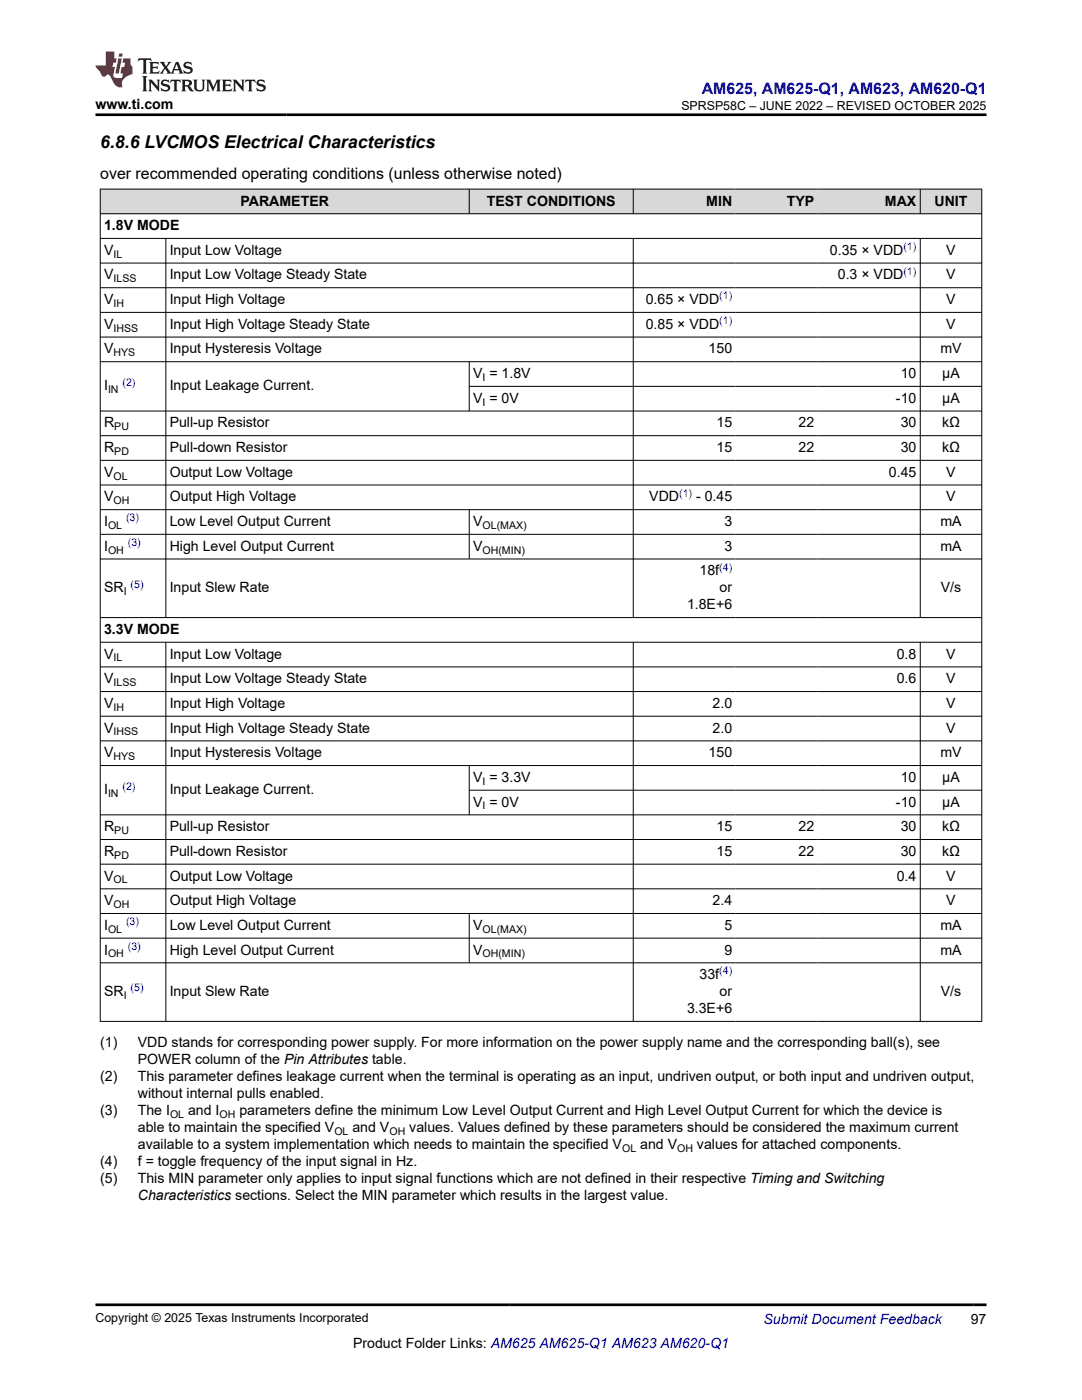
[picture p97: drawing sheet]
<svg xmlns="http://www.w3.org/2000/svg" width="216mm" height="279mm" viewBox="0 0 216 279" stroke-linecap="round" stroke-linejoin="round" font-family="sans-serif">
<defs><g id="words">
<text font-size="3.5" x="20" y="29.6">6.8.6 LVCMOS Electrical Characteristics</text>
<text font-size="3.2" fill="#00f" x="140" y="18.7">AM625, AM625-Q1, AM623, AM620-Q1</text>
<text font-size="3.2" x="20" y="35.6">over recommended operating conditions (unless otherwise noted)</text>
<g font-size="2.8">
<text x="19" y="21.8">www.ti.com</text>
<text x="48" y="41">PARAMETER</text>
<text x="97.1" y="41">TEST CONDITIONS</text>
<text x="140.9" y="41">MIN</text>
<text x="157" y="41">TYP</text>
<text x="176.6" y="41">MAX</text>
<text x="186.5" y="41">UNIT</text>
<text x="20.8" y="45.9">1.8V MODE</text>
<text x="20.8" y="50.9">V</text>
<text x="33.9" y="50.9">Input Low Voltage</text>
<text x="165.6" y="50.9">0.35 × VDD</text>
<text x="188.8" y="50.9">V</text>
<text x="20.8" y="55.8">V</text>
<text x="33.9" y="55.8">Input Low Voltage Steady State</text>
<text x="167.2" y="55.8">0.3 × VDD</text>
<text x="188.8" y="55.8">V</text>
<text x="20.8" y="60.7">V</text>
<text x="20.8" y="65.6">V</text>
<text x="33.9" y="60.7">Input High Voltage</text>
<text x="33.9" y="65.6">Input High Voltage Steady State</text>
<text x="128.9" y="60.7">0.65 × VDD</text>
<text x="128.9" y="65.6">0.85 × VDD</text>
<text x="188.8" y="60.7">V</text>
<text x="188.8" y="65.6">V</text>
<text x="20.8" y="70.5">V</text>
<text x="33.9" y="70.5">Input Hysteresis Voltage</text>
<text x="141.4" y="70.5">150</text>
<text x="187.6" y="70.5">mV</text>
<text x="20.8" y="77.9">I</text>
<text x="33.9" y="77.9">Input Leakage Current.</text>
<text x="94.4" y="75.5">V = 1.8V</text>
<text x="179.7" y="75.5">10</text>
<text x="188" y="75.5">µA</text>
<text x="94.4" y="80.4">V = 0V</text>
<text x="178.8" y="80.4">-10</text>
<text x="188" y="80.4">µA</text>
<text x="20.8" y="85.3">R</text>
<text x="33.9" y="85.3">Pull-up Resistor</text>
<text x="143" y="85.3">15</text>
<text x="159.3" y="85.3">22</text>
<text x="179.7" y="85.3">30</text>
<text x="188" y="85.3">kΩ</text>
<text x="20.8" y="90.2">R</text>
<text x="20.8" y="95.1">V</text>
<text x="33.9" y="90.2">Pull-down Resistor</text>
<text x="33.9" y="95.1">Output Low Voltage</text>
<text x="143" y="90.2">15</text>
<text x="159.3" y="90.2">22</text>
<text x="177.4" y="95.1">0.45</text>
<text x="179.7" y="90.2">30</text>
<text x="188" y="90.2">kΩ</text>
<text x="188.8" y="95.1">V</text>
<text x="20.8" y="100.1">V</text>
<text x="33.9" y="100.1">Output High Voltage</text>
<text x="129.6" y="100.1">VDD</text>
<text x="138.9" y="100.1">- 0.45</text>
<text x="188.8" y="100.1">V</text>
<text x="20.8" y="105">I</text>
<text x="33.9" y="105">Low Level Output Current</text>
<text x="94.4" y="105">V</text>
<text x="144.5" y="105">3</text>
<text x="187.6" y="105">mA</text>
<text x="20.8" y="109.9">I</text>
<text x="33.9" y="109.9">High Level Output Current</text>
<text x="94.4" y="109.9">V</text>
<text x="144.5" y="109.9">3</text>
<text x="187.6" y="109.9">mA</text>
<text x="20.8" y="118.2">SR</text>
<text x="33.9" y="118.2">Input Slew Rate</text>
<text x="139.6" y="114.8">18f</text>
<text x="143.6" y="118.2">or</text>
<text x="187.7" y="118.2">V/s</text>
<text x="137.1" y="121.6">1.8E+6</text>
<text x="20.8" y="126.5">3.3V MODE</text>
<text x="20.8" y="131.4">V</text>
<text x="33.9" y="131.4">Input Low Voltage</text>
<text x="178.9" y="131.4">0.8</text>
<text x="188.8" y="131.4">V</text>
<text x="20.8" y="136.4">V</text>
<text x="33.9" y="136.4">Input Low Voltage Steady State</text>
<text x="178.9" y="136.4">0.6</text>
<text x="188.8" y="136.4">V</text>
<text x="20.8" y="141.3">V</text>
<text x="33.9" y="141.3">Input High Voltage</text>
<text x="142.2" y="141.3">2.0</text>
<text x="188.8" y="141.3">V</text>
<text x="20.8" y="146.2">V</text>
<text x="33.9" y="146.2">Input High Voltage Steady State</text>
<text x="142.2" y="146.2">2.0</text>
<text x="188.8" y="146.2">V</text>
<text x="20.8" y="151.1">V</text>
<text x="33.9" y="151.1">Input Hysteresis Voltage</text>
<text x="141.4" y="151.1">150</text>
<text x="187.6" y="151.1">mV</text>
<text x="20.8" y="158.5">I</text>
<text x="33.9" y="158.5">Input Leakage Current.</text>
<text x="94.4" y="156.1">V = 3.3V</text>
<text x="94.4" y="161">V = 0V</text>
<text x="178.8" y="161">-10</text>
<text x="179.7" y="156.1">10</text>
<text x="188" y="156.1">µA</text>
<text x="188" y="161">µA</text>
<text x="20.8" y="165.9">R</text>
<text x="33.9" y="165.9">Pull-up Resistor</text>
<text x="143" y="165.9">15</text>
<text x="159.3" y="165.9">22</text>
<text x="179.7" y="165.9">30</text>
<text x="188" y="165.9">kΩ</text>
<text x="20.8" y="170.8">R</text>
<text x="33.9" y="170.8">Pull-down Resistor</text>
<text x="143" y="170.8">15</text>
<text x="159.3" y="170.8">22</text>
<text x="179.7" y="170.8">30</text>
<text x="188" y="170.8">kΩ</text>
<text x="20.8" y="175.7">V</text>
<text x="33.9" y="175.7">Output Low Voltage</text>
<text x="178.9" y="175.7">0.4</text>
<text x="188.8" y="175.7">V</text>
<text x="20.8" y="180.7">V</text>
<text x="20.8" y="185.6">I</text>
<text x="33.9" y="180.7">Output High Voltage</text>
<text x="33.9" y="185.6">Low Level Output Current</text>
<text x="94.4" y="185.6">V</text>
<text x="142.2" y="180.7">2.4</text>
<text x="144.5" y="185.6">5</text>
<text x="187.6" y="185.6">mA</text>
<text x="188.8" y="180.7">V</text>
<text x="20.8" y="190.5">I</text>
<text x="33.9" y="190.5">High Level Output Current</text>
<text x="94.4" y="190.5">V</text>
<text x="144.5" y="190.5">9</text>
<text x="187.6" y="190.5">mA</text>
<text x="139.6" y="195.4">33f</text>
<text x="20.8" y="198.8">SR</text>
<text x="33.9" y="198.8">Input Slew Rate</text>
<text x="137.1" y="202.2">3.3E+6</text>
<text x="143.6" y="198.8">or</text>
<text x="187.7" y="198.8">V/s</text>
<text x="20" y="209">(1)</text>
<text x="27.5" y="209">VDD stands for corresponding power supply. For more information on the power supply name and the corresponding ball(s), see</text>
<text x="20" y="215.8">(2)</text>
<text x="27.5" y="212.4">POWER column of the Pin Attributes table.</text>
<text x="27.5" y="215.8">This parameter defines leakage current when the terminal is operating as an input, undriven output, or both input and undriven output,</text>
<text x="27.5" y="219.2">without internal pulls enabled.</text>
<text x="20" y="222.5">(3)</text>
<text x="27.5" y="222.5">The I</text>
<text x="27.5" y="225.9">able to maintain the specified V</text>
<text x="37.5" y="222.5">and I</text>
<text x="47.8" y="222.5">parameters define the minimum Low Level Output Current and High Level Output Current for which the device is</text>
<text x="70.3" y="225.9">and V</text>
<text x="81.7" y="225.9">values. Values defined by these parameters should be considered the maximum current</text>
<text x="20" y="232.7">(4)</text>
<text x="27.5" y="229.3">available to a system implementation which needs to maintain the specified V</text>
<text x="27.5" y="232.7">f = toggle frequency of the input signal in Hz.</text>
<text x="127.7" y="229.3">and V</text>
<text x="139.1" y="229.3">values for attached components.</text>
<text x="20" y="236.1">(5)</text>
<text x="27.5" y="236.1">This MIN parameter only applies to input signal functions which are not defined in their respective Timing and Switching</text>
<text x="27.5" y="239.5">Characteristics sections. Select the MIN parameter which results in the largest value.</text>
<text x="70.5" y="269">Product Folder Links: AM625 AM625-Q1 AM623 AM620-Q1</text>
<text x="193.7" y="264.2">97</text>
</g>
<text font-size="2.8" fill="#00f" x="152.4" y="264.2">Submit Document Feedback</text>
<g font-size="2.5">
<text x="136" y="21.9">SPRSP58C – JUNE 2022 – REVISED OCTOBER 2025</text>
<text x="19" y="263.9">Copyright © 2025 Texas Instruments Incorporated</text>
</g>
<g font-size="2.1">
<text x="22.6" y="51.4">IL</text>
<text x="22.6" y="56.3">ILSS</text>
<text x="22.6" y="61.3">IH</text>
<text x="22.6" y="66.2">IHSS</text>
<text x="22.6" y="71.1">HYS</text>
<text x="96.3" y="76">I</text>
<text x="21.6" y="78.5">IN</text>
<text x="96.3" y="80.9">I</text>
<text x="22.8" y="85.9">PU</text>
<text x="22.6" y="95.7">OL</text>
<text x="22.8" y="90.8">PD</text>
<text x="22.6" y="100.6">OH</text>
<text x="21.6" y="105.6">OL</text>
<text x="96.3" y="105.6">OL(MAX)</text>
<text x="21.6" y="110.5">OH</text>
<text x="96.3" y="110.5">OH(MIN)</text>
<text x="24.7" y="118.8">I</text>
<text x="22.6" y="132">IL</text>
<text x="22.6" y="136.9">ILSS</text>
<text x="22.6" y="141.9">IH</text>
<text x="22.6" y="146.8">IHSS</text>
<text x="22.6" y="151.7">HYS</text>
<text x="21.6" y="159.1">IN</text>
<text x="96.3" y="156.6">I</text>
<text x="96.3" y="161.5">I</text>
<text x="22.8" y="166.5">PU</text>
<text x="22.8" y="171.4">PD</text>
<text x="22.6" y="176.3">OL</text>
<text x="22.6" y="181.2">OH</text>
<text x="21.6" y="186.1">OL</text>
<text x="21.6" y="191.1">OH</text>
<text x="96.3" y="186.1">OL(MAX)</text>
<text x="96.3" y="191.1">OH(MIN)</text>
<text x="24.7" y="199.4">I</text>
<text x="33.9" y="223.1">OL</text>
<text x="43.8" y="223.1">OH</text>
<text x="66.7" y="226.5">OL</text>
<text x="77.7" y="226.5">OH</text>
<text x="124.1" y="229.9">OL</text>
<text x="135.1" y="229.9">OH</text>
</g>
<g font-size="2.1" fill="#00f">
<text x="180.3" y="49.9">(1)</text>
<text x="143.5" y="59.8">(1)</text>
<text x="180.3" y="54.8">(1)</text>
<text x="143.5" y="64.7">(1)</text>
<text x="24.5" y="77">(2)</text>
<text x="135.5" y="99.1">(1)</text>
<text x="25.2" y="104">(3)</text>
<text x="25.5" y="109">(3)</text>
<text x="143.5" y="113.9">(4)</text>
<text x="26.1" y="117.3">(5)</text>
<text x="24.5" y="157.6">(2)</text>
<text x="25.2" y="184.6">(3)</text>
<text x="25.5" y="189.6">(3)</text>
<text x="26.1" y="197.9">(5)</text>
<text x="143.5" y="194.5">(4)</text>
</g>
</g></defs>
<g fill="#d8d8d8">
<path d="M20 37.7h175.9v5h-175.9z" fill-rule="evenodd"/>
<path d="M20.1 37.8h73.5v4.8h-73.5z" fill-rule="evenodd"/>
<path d="M93.7 37.8h32.6v4.8h-32.6z" fill-rule="evenodd"/>
<path d="M126.4 37.8h20.4v4.8h-20.4z" fill-rule="evenodd"/>
<path d="M146.8 37.8h16.4v4.8h-16.4z" fill-rule="evenodd"/>
<path d="M163.2 37.8h20.4v4.8h-20.4z" fill-rule="evenodd"/>
<path d="M183.7 37.8h12.1v4.8h-12.1z" fill-rule="evenodd"/>
</g>
<g fill="none" stroke="#000" stroke-width=".2">
<path d="M19.9 37.7h176.1M20 37.7v166.2M93.6 37.7v5M126.4 37.7v5M183.6 37.7v5M195.9 37.7v166.2M19.9 42.7h176.1M19.9 47.6h176.1M19.9 52.5h176.1M19.9 57.4h176.1M33.1 47.6v75.7M126.4 47.6v75.7"/>
<path d="M183.6 47.6v75.7M19.9 62.3h176.1M19.9 67.3h176.1M19.9 72.2h176.1M93.6 72.2v9.9M93.6 77.1h102.4M19.9 82h176.1M19.9 87h176.1M19.9 91.9h176.1M19.9 96.8h176.1M19.9 101.7h176.1M19.9 106.6h176.1"/>
<path d="M19.9 111.6h176.1M93.6 101.7v9.9M19.9 123.3h176.1M19.9 128.2h176.1M19.9 133.1h176.1M19.9 138h176.1M33.1 128.2v75.7M126.4 128.2v75.7M183.6 128.2v75.7M19.9 142.9h176.1M19.9 147.9h176.1M19.9 152.8h176.1"/>
<path d="M93.6 152.8v9.9M93.6 157.7h102.4M19.9 167.5h176.1M19.9 172.5h176.1M19.9 177.4h176.1M196 162.6h-176.1M19.9 182.3h176.1M19.9 187.2h176.1M19.9 192.1h176.1M93.6 182.3v9.9M19.9 203.8h176.1"/>
</g>
<path d="M27.7 11.6l-.2 .6 .5-.2h.6v.1v2.2l-.2 .4h1l-.2-.4v-2.2v-.1h.5l.5 .2-.1-.6zM29.8 12.4l.2 .3v1.6l-.2 .4h1.9l.1-.6a1.08 1.08 0 0 1-1.3 .2v-.7h.6l.4 .2v-.7l-.4 .2h-.6v-.5l.2-.2a1 1 0 0 1 1 .3l-.1-.5zM31.8 12.4l1 1.1-1 1.2h.9l-.2-.2 .4-.8 .5 .8-.2 .2h1.6l-.2-.2 .1-.5h1l.1 .5-.1 .2h.9l-.2-.4-.8-1.9h-.5l-1 2.1-.8-1.1 .9-1h-.8l.2 .2-.5 .6-.3-.6 .1-.2zM35.2 12.8l.4 1h-.8zM36.8 12.5a.65 .65 0 0 0-.2 .7 .65 .65 0 0 0 .6 .5l.7 .1 .1 .3a.79 .79 0 0 1-.7 .4 .79 .79 0 0 1-.7-.5l.1 .7 .2-.1a.93 .93 0 0 0 1.1 0 .93 .93 0 0 0 .4-.9 1.46 1.46 0 0 0-1.2-.6l-.1-.3a1.09 1.09 0 0 1 1.2 .2l-.2-.6-.1 .1-.6-.2zM28.4 15.2l.2 .4v2.2l-.2 .4h1l-.2-.4v-2.2l.2-.4zM29.6 15.9l.2 .4v1.5l-.2 .4h.8l-.3-.4v-1.3l1.7 1.8v-2l.2-.4h-.8l.2 .2 .1 1.1-1.2-1.3zM32.3 16a.65 .65 0 0 0-.2 .8 .65 .65 0 0 0 .7 .4l.6 .2 .1 .2a.79 .79 0 0 1-.7 .4 .79 .79 0 0 1-.7-.5l.1 .7 .2-.1a.93 .93 0 0 0 1.1 .1 .93 .93 0 0 0 .4-1 1.46 1.46 0 0 0-1.2-.5l-.1-.4a1.09 1.09 0 0 1 1.2 .2l-.2-.6-.1 .1-.6-.1zM34.1 15.9l-.1 .6a.63 .63 0 0 1 .7-.3l.1 1.6-.3 .4h1l-.2-.4v-1.6a.66 .66 0 0 1 .8 .3l-.1-.6zM36.2 15.9l.2 .4v1.5l-.2 .4h.9l-.2-.2v-.7h.5l.1 .2a.79 .79 0 0 0 1.2 .6l-1-.9a.61 .61 0 0 0 .6-.6 .61 .61 0 0 0-.5-.7zM36.9 16.2h.2a.47 .47 0 0 1 .5 .1 .47 .47 0 0 1 .1 .5l-.2 .1-.6 .1zM38.5 15.9l.2 .2a2.27 2.27 0 0 0 .4 2 1.04 1.04 0 0 0 1.7-.7v-1.3l.2-.2h-.8l.2 .4v1.1a.6 .6 0 0 1-.6 .6 .6 .6 0 0 1-.6-.6v-1.1l.3-.4zM41.1 15.9l.2 .4v1.5l-.2 .4h.7l-.2-.4v-1.4l.9 1.9 .8-1.9v1.4l-.2 .4h1l-.3-.4v-1.5l.3-.4h-.8l-.7 1.5-.7-1.5zM44.3 15.9l.2 .4v1.5l-.2 .4h1.9l.1-.6a1.09 1.09 0 0 1-1.3 .2v-.7h.6l.4 .2v-.6l-.4 .2h-.6v-.6l.2-.1a1.01 1.01 0 0 1 1 .3l-.1-.6zM46.4 15.9l.3 .4v1.5l-.3 .4h.8l-.2-.4v-1.3l1.6 1.8v-2l.2-.4h-.7l.2 .2v1.1l-1.2-1.3zM49 15.9l-.1 .6a.63 .63 0 0 1 .8-.3v1.6l-.3 .4h1l-.2-.4v-1.6a.66 .66 0 0 1 .8 .3l-.1-.6zM51.4 16a.65 .65 0 0 0-.2 .8 .65 .65 0 0 0 .6 .4l.6 .2 .2 .2a.79 .79 0 0 1-.8 .4 .79 .79 0 0 1-.6-.5l.1 .7 .2-.1a.93 .93 0 0 0 1 .1 .93 .93 0 0 0 .5-1 1.46 1.46 0 0 0-1.3-.5l-.1-.4a1.09 1.09 0 0 1 1.3 .2l-.2-.6-.2 .1-.5-.1z" fill="#231f20"/>
<path d="M21.1 10.3v2.7h-2.1l.1 .4 .9 1a.95 .95 0 0 0 .9 .9 .59 .59 0 0 1 .6-.4 .59 .59 0 0 1 .5 .3l.4 .8a1.59 1.59 0 0 0 2.1 1.4 1.61 1.61 0 0 1 1-2.3l1-.3-.1-1.5a1.59 1.59 0 0 1-.4-1.7h-1.4l-.2 .9h.5l-.1 .9h-.5l-.2 .9v.3l.4 .1-.2 .9h-.6a.73 .73 0 0 1-1.1-.7l.3-1.5h-.5l.2-.9h.5l.2-.9h-.5v-1.3zM23.6 11.6l-.6 3.1h.7l.6-3.1zM23.8 10.7l-.1 .6h.7l.1-.6z" fill="#ed1c24"/>
<path d="M19 22.9h177.8M19 260.4h177.8" fill="none" stroke="#000" stroke-width=".53"/>
<use href="#words"/>
</svg>
